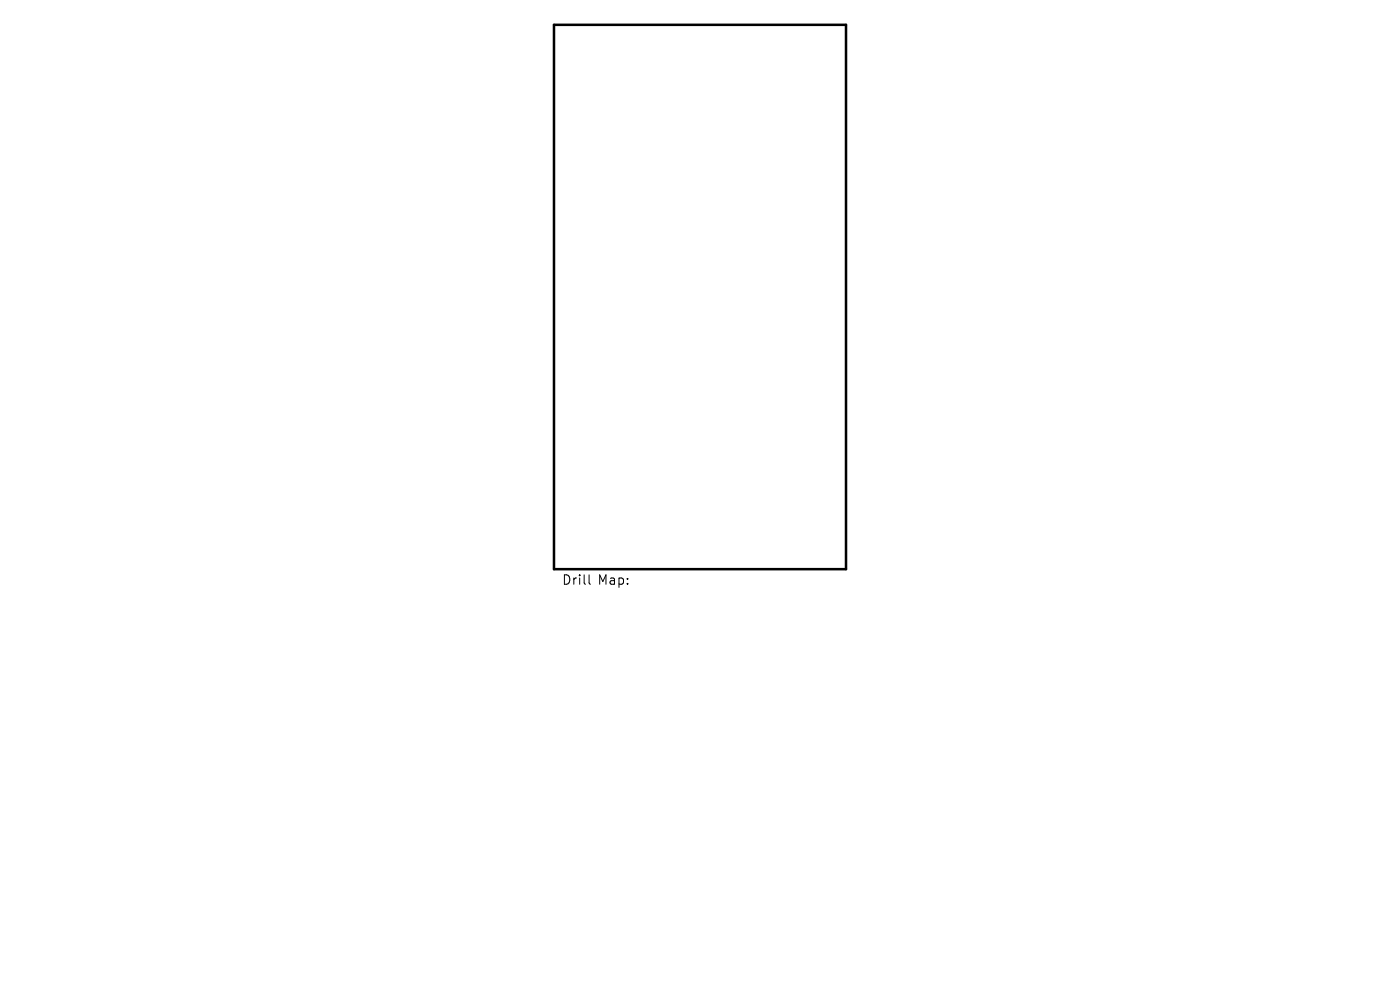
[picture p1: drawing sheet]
<svg xmlns="http://www.w3.org/2000/svg" width="297mm" height="210mm" viewBox="0 0 297 210" stroke-linecap="round" stroke-linejoin="round" font-family="sans-serif">
<defs><g id="words">
<g font-size="2.8">
<text x="119.3" y="124.5">Drill</text>
<text x="126.8" y="124.5">Map:</text>
</g>
</g></defs>
<path d="M117.5 5.3h62v115.4h-62z" fill="none" stroke="#000" stroke-width=".54"/>
<path d="M125 121.9v1.8l.3 .2" fill="none" stroke="#000" stroke-width=".21"/>
<use href="#words"/>
</svg>
